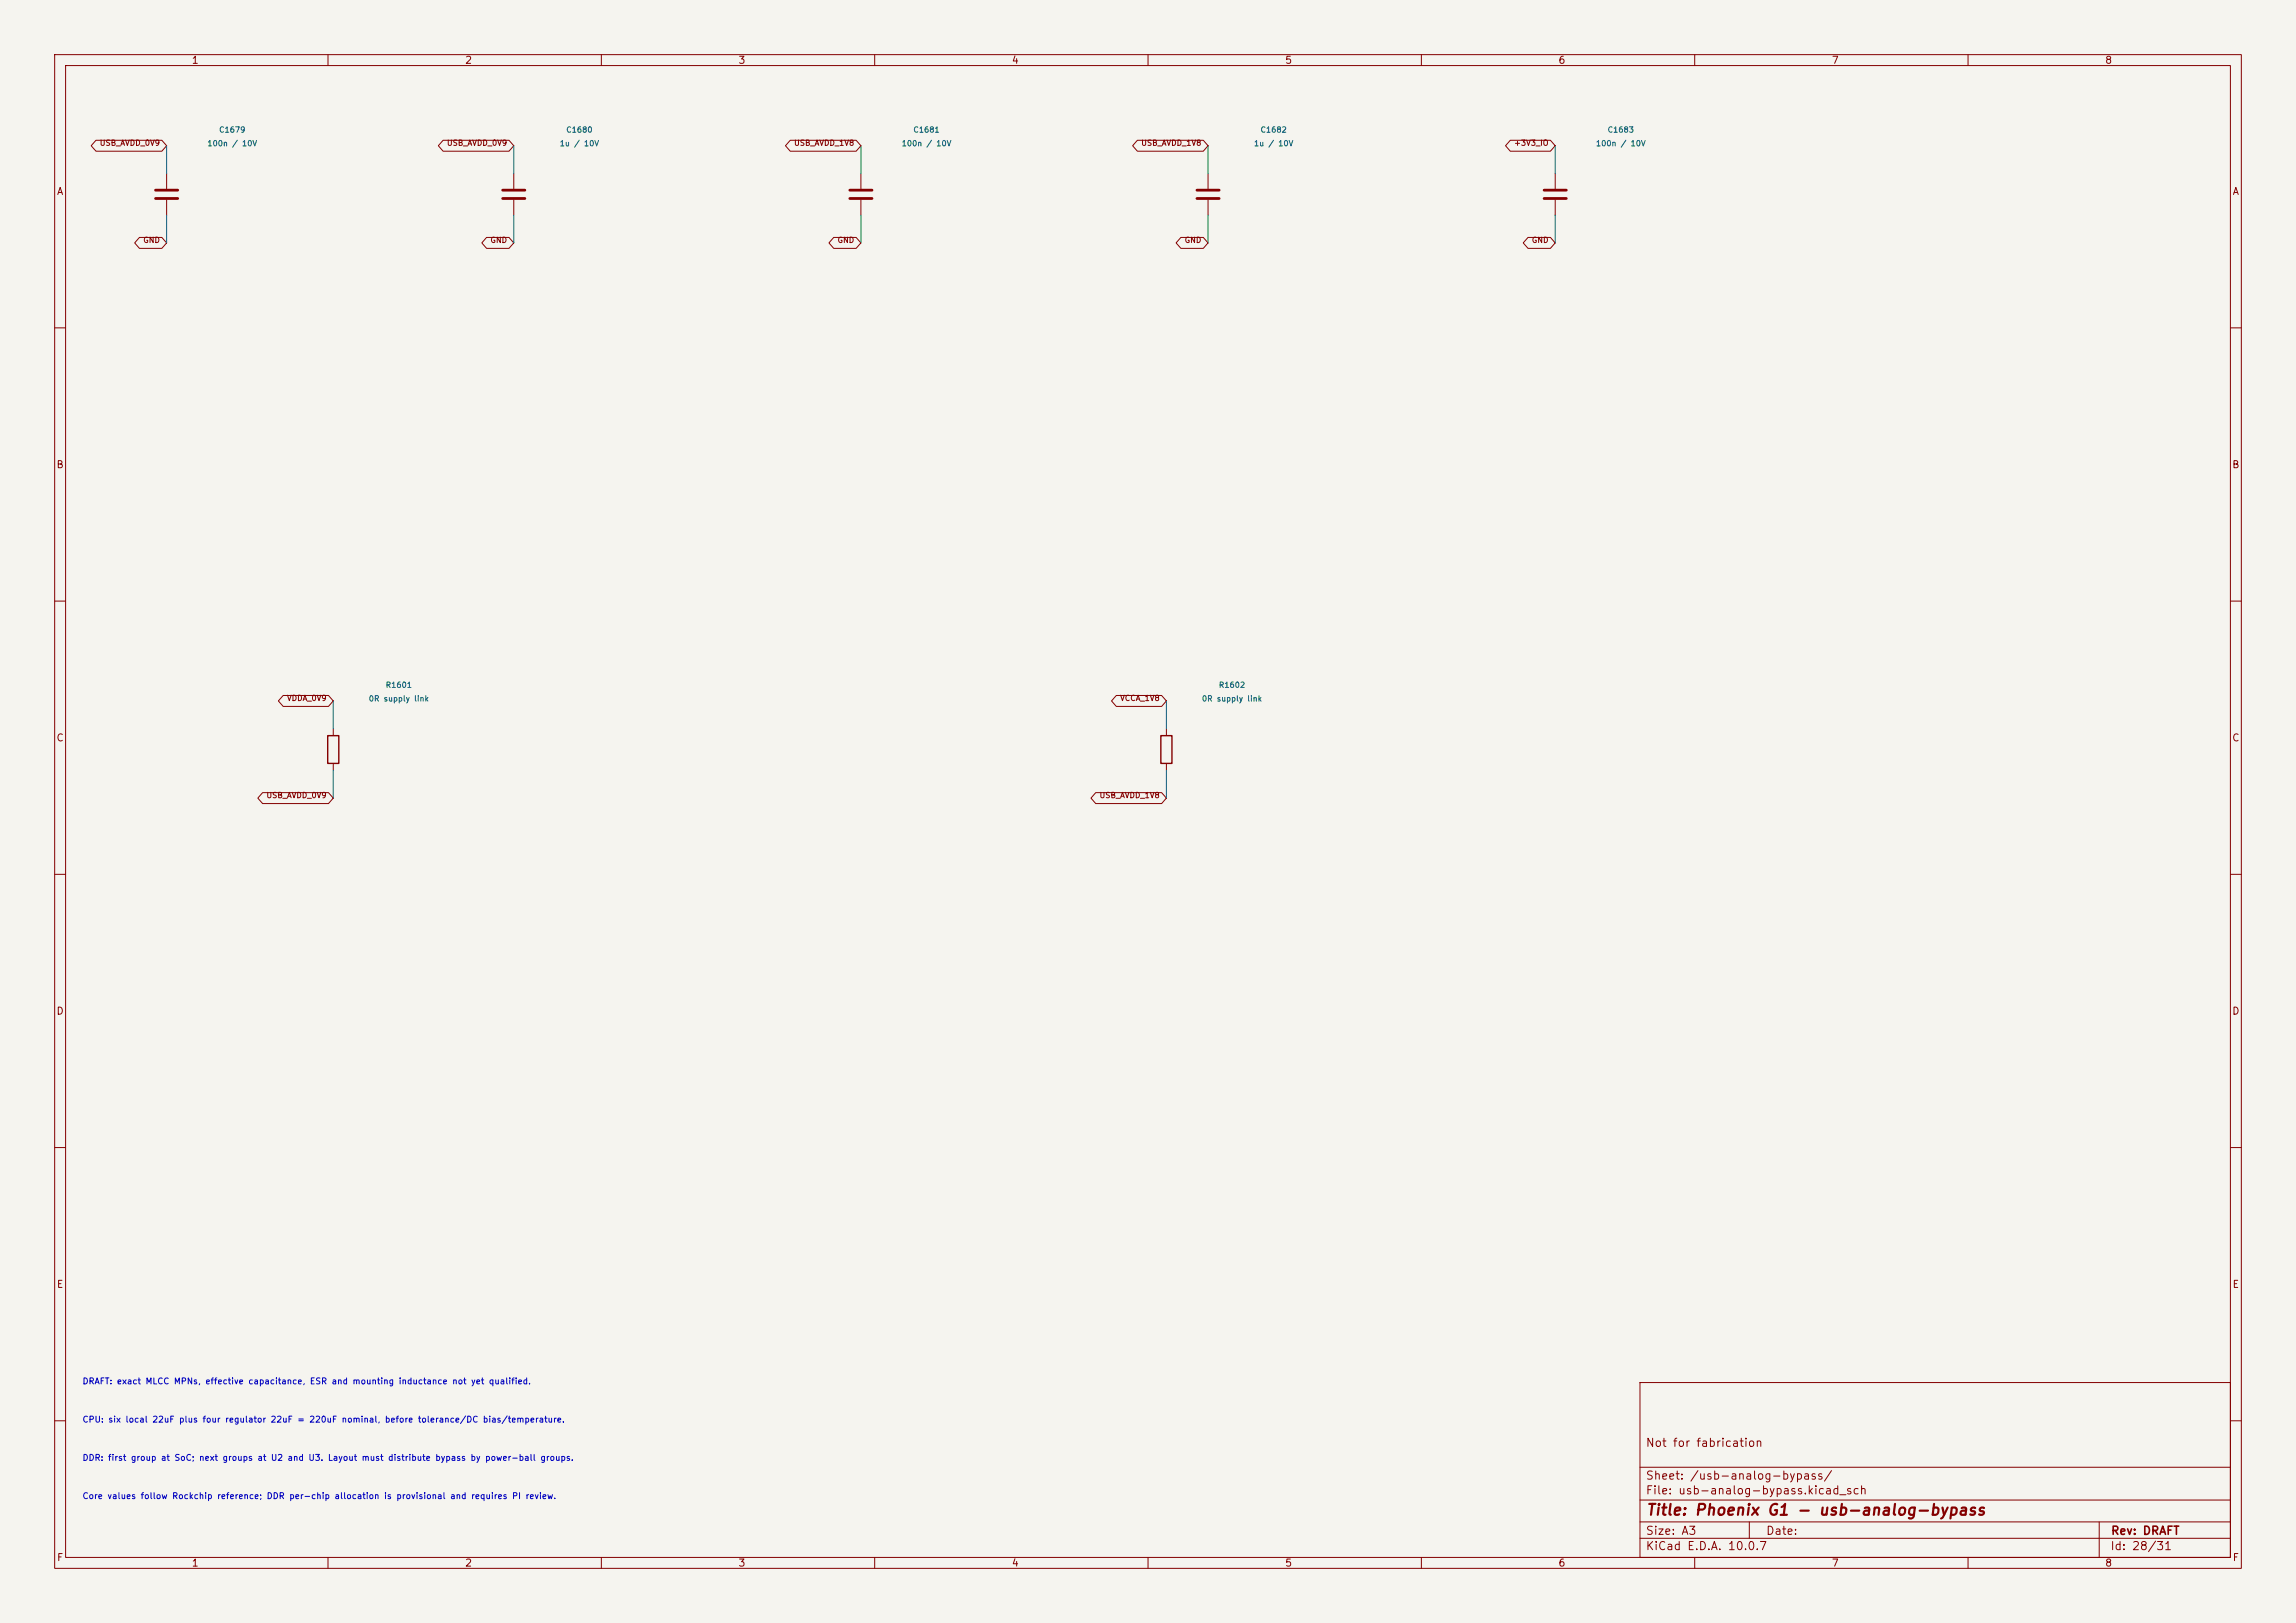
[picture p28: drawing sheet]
<svg xmlns="http://www.w3.org/2000/svg" width="420mm" height="297mm" viewBox="0 0 420 297" stroke-linecap="round" stroke-linejoin="round" font-family="sans-serif">
<defs><g id="words">
<text font-size="2" fill="#840000" x="301" y="277.8">Title: Phoenix G1 - usb-analog-bypass</text>
<g font-size="1.5" fill="#840000">
<text x="300.9" y="265.1">Not for fabrication</text>
<text x="300.9" y="273.8">File: usb-analog-bypass.kicad_sch</text>
<text x="300.9" y="271.1">Sheet: /usb-analog-bypass/</text>
<text x="300.9" y="281.2">Size: A3</text>
<text x="322.9" y="281.2">Date:</text>
<text x="386" y="281.2">Rev: DRAFT</text>
<text x="300.9" y="284">KiCad E.D.A. 10.0.7</text>
<text x="385.9" y="284">Id: 28/31</text>
</g>
<g font-size="1.3" fill="#840000">
<text x="35" y="12">1</text>
<text x="85" y="12">2</text>
<text x="135" y="12">3</text>
<text x="185" y="12">4</text>
<text x="235" y="12">5</text>
<text x="285" y="12">6</text>
<text x="335" y="12">7</text>
<text x="385" y="12">8</text>
<text x="10.3" y="36">A</text>
<text x="408.3" y="36">A</text>
<text x="10.2" y="86">B</text>
<text x="408.2" y="86">B</text>
<text x="10.2" y="136">C</text>
<text x="408.2" y="136">C</text>
<text x="10.2" y="186">D</text>
<text x="408.2" y="186">D</text>
<text x="10.3" y="236">E</text>
<text x="408.3" y="236">E</text>
<text x="10.3" y="286">F</text>
<text x="35" y="287">1</text>
<text x="85" y="287">2</text>
<text x="135" y="287">3</text>
<text x="185" y="287">4</text>
<text x="235" y="287">5</text>
<text x="285" y="287">6</text>
<text x="335" y="287">7</text>
<text x="385" y="287">8</text>
<text x="408.3" y="286">F</text>
</g>
<g font-size="1.1" fill="#0000c2">
<text x="15" y="253.6">DRAFT: exact MLCC MPNs, effective capacitance, ESR and mounting inductance not yet qualified.</text>
<text x="15" y="260.6">CPU: six local 22uF plus four regulator 22uF = 220uF nominal, before tolerance/DC bias/temperature.</text>
<text x="15" y="267.6">DDR: first group at SoC; next groups at U2 and U3. Layout must distribute bypass by power-ball groups.</text>
<text x="15" y="274.6">Core values follow Rockchip reference; DDR per-chip allocation is provisional and requires PI review.</text>
</g>
<g font-size="1" fill="#840000">
<text x="18.2" y="26.9">USB_AVDD_0V9</text>
<text x="81.7" y="26.9">USB_AVDD_0V9</text>
<text x="145.2" y="26.9">USB_AVDD_1V8</text>
<text x="208.7" y="26.9">USB_AVDD_1V8</text>
<text x="276.9" y="26.9">+3V3_IO</text>
<text x="26.1" y="44.7">GND</text>
<text x="89.6" y="44.7">GND</text>
<text x="153.1" y="44.7">GND</text>
<text x="216.6" y="44.7">GND</text>
<text x="280.1" y="44.7">GND</text>
<text x="52.4" y="128.5">VDDA_0V9</text>
<text x="204.8" y="128.5">VCCA_1V8</text>
<text x="48.6" y="146.3">USB_AVDD_0V9</text>
<text x="201" y="146.3">USB_AVDD_1V8</text>
</g>
<g font-size="1" fill="#006464">
<text x="37.8" y="27">100n / 10V</text>
<text x="40" y="24.5">C1679</text>
<text x="102.3" y="27">1u / 10V</text>
<text x="103.5" y="24.5">C1680</text>
<text x="164.8" y="27">100n / 10V</text>
<text x="167" y="24.5">C1681</text>
<text x="229.3" y="27">1u / 10V</text>
<text x="230.5" y="24.5">C1682</text>
<text x="291.8" y="27">100n / 10V</text>
<text x="294" y="24.5">C1683</text>
<text x="67.4" y="128.6">0R supply link</text>
<text x="70.5" y="126.1">R1601</text>
<text x="219.8" y="128.6">0R supply link</text>
<text x="222.9" y="126.1">R1602</text>
</g>
</g></defs>
<path d="M0 0h420v297h-420z" fill="#f5f4ef" stroke="#f5f4ef" stroke-width=".18"/>
<g fill="none" stroke="#840000" stroke-width=".18">
<path d="M10 10h400v277h-400zM12 12h396v273h-396zM60 10v2M110 10v2M160 10v2M210 10v2M260 10v2M310 10v2M360 10v2M17.6 25.7h12l.9 1-.9 1h-12l-.9-1zM30.5 31.8v2.7M30.5 36.6v2.8"/>
<path d="M81.1 25.7h12l.9 1-.9 1h-12l-.9-1zM94 31.8v2.7M94 36.6v2.8M144.6 25.7h12l.9 1-.9 1h-12l-.9-1zM157.5 31.8v2.7M157.5 36.6v2.8M208.1 25.7h12l.9 1-.9 1h-12l-.9-1zM221 31.8v2.7M221 36.6v2.8M276.3 25.7h7.3l.9 1-.9 1h-7.3l-.9-1zM284.5 31.8v2.7M284.5 36.6v2.8"/>
<path d="M25.5 43.4h4.1l.9 1.1-.9 1h-4.1l-.9-1zM89 43.4h4.1l.9 1.1-.9 1h-4.1l-.9-1zM152.5 43.4h4.1l.9 1.1-.9 1h-4.1l-.9-1zM216 43.4h4.1l.9 1.1-.9 1h-4.1l-.9-1zM279.5 43.4h4.1l.9 1.1-.9 1h-4.1l-.9-1zM10 60h2M408 60h2M10 110h2M408 110h2M51.8 127.3h8.3l.9 1-.9 1h-8.3l-.9-1zM61 133.4v1.2M61 139.7v1.3"/>
<path d="M204.2 127.3h8.3l.9 1-.9 1h-8.3l-.9-1zM213.4 133.4v1.2M213.4 139.7v1.3M10 160h2M48 145h12.1l.9 1.1-.9 1h-12.1l-.8-1zM200.4 145h12.1l.9 1.1-.9 1h-12.1l-.8-1zM408 160h2M10 210h2M408 210h2M300 253h108v32h-108zM10 260h2M300 278.5h108"/>
<path d="M300 274.5h108M300 268.5h108M320 278.5v3M384 278.5v6.5M408 260h2M60 285v2M110 285v2M160 285v2M210 285v2M260 285v2M300 281.5h108M310 285v2"/>
<path d="M360 285v2"/>
</g>
<path d="M28.4 34.8h4.1M28.4 36.3h4.1M91.9 34.8h4.1M91.9 36.3h4.1M155.4 34.8h4.1M155.4 36.3h4.1M218.9 34.8h4.1M218.9 36.3h4.1M282.4 34.8h4.1M282.4 36.3h4.1" fill="none" stroke="#840000" stroke-width=".51"/>
<path d="M59.9 134.6h2.1v5.1h-2.1zM212.3 134.6h2.1v5.1h-2.1z" fill="none" stroke="#840000" stroke-width=".25"/>
<g fill="none" stroke="#009600" stroke-width=".18">
<path d="M30.5 26.7v5.1M30.5 39.4v5.1M94 26.7v5.1M94 39.4v5.1M157.5 26.7v5.1M157.5 39.4v5.1M221 26.7v5.1M221 39.4v5.1M284.5 26.7v5.1M284.5 39.4v5.1M61 128.3v5.1M213.4 128.3v5.1"/>
<path d="M61 141v5.1M213.4 141v5.1"/>
</g>
<use href="#words"/>
</svg>
